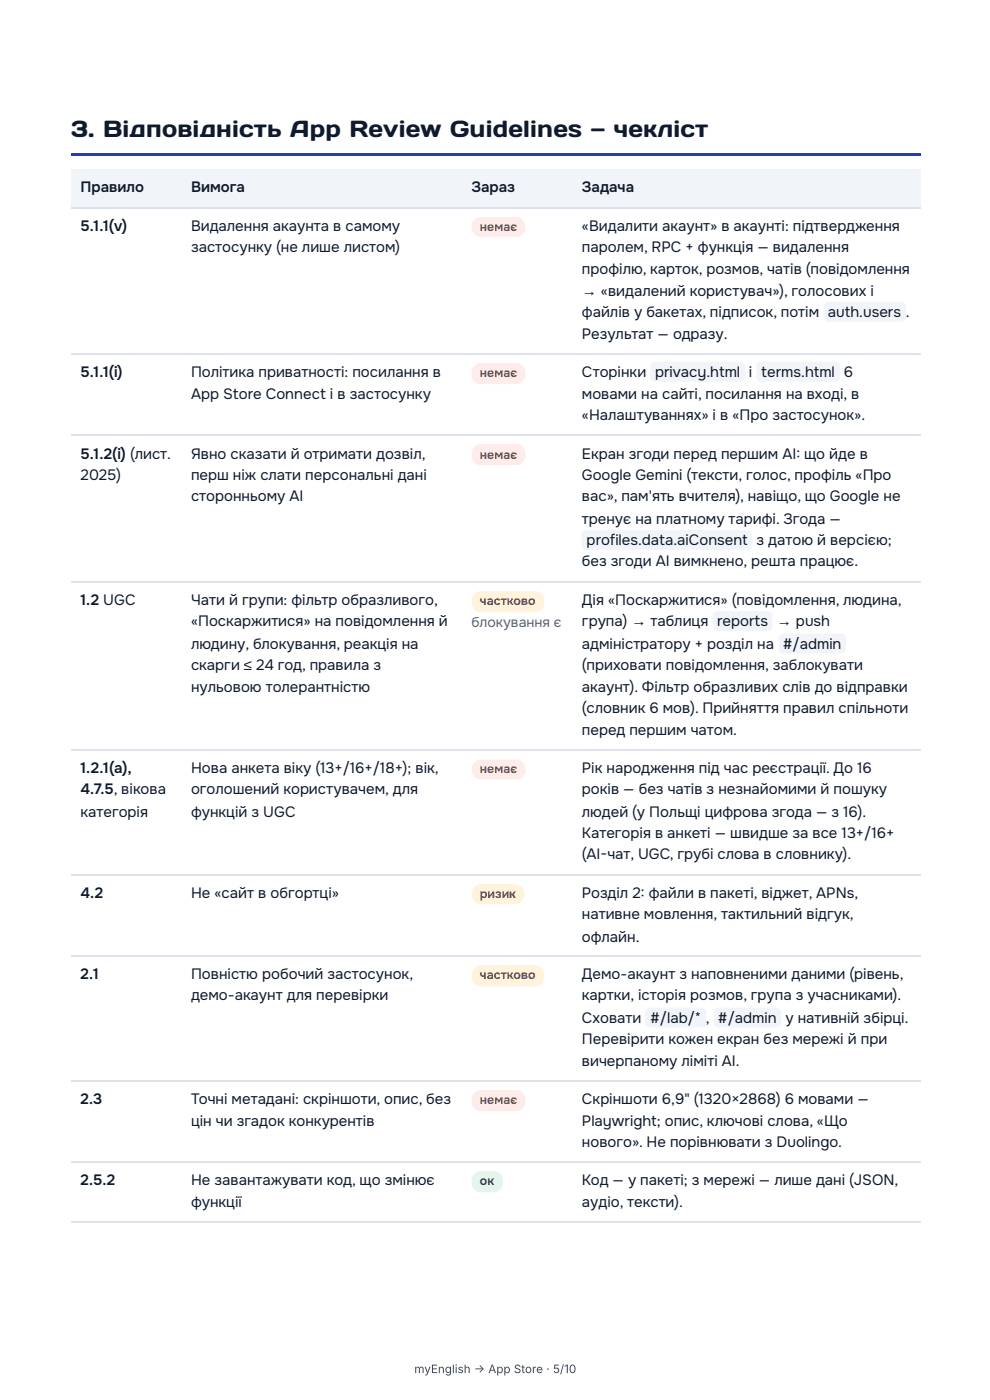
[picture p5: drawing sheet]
<svg xmlns="http://www.w3.org/2000/svg" width="210mm" height="297mm" viewBox="0 0 210 297" stroke-linecap="round" stroke-linejoin="round" font-family="sans-serif">
<defs><g id="words">
<text font-size="4.9" fill="#0f1a2e" x="15.1" y="29.1">3. Відповідність App Review Guidelines — чекліст</text>
<g font-size="3.2" fill="#0f1a2e">
<text x="17.1" y="40.7">Правило</text>
<text x="40.5" y="40.7">Вимога</text>
<text x="100" y="40.7">Зараз</text>
<text x="123.4" y="40.7">Задача</text>
<text x="17.1" y="48.9">5.1.1(v)</text>
<text x="40.5" y="48.9">Видалення акаунта в самому</text>
<text x="40.5" y="53.4">застосунку (не лише листом)</text>
<text x="123.4" y="48.9">«Видалити акаунт» в акаунті: підтвердження</text>
<text x="123.4" y="53.4">паролем, RPC + функція — видалення</text>
<text x="123.4" y="58.2">профілю, карток, розмов, чатів (повідомлення</text>
<text x="123.4" y="62.7">→ «видалений користувач»), голосових і</text>
<text x="123.4" y="67.2">файлів у бакетах, підписок, потім</text>
<text x="123.4" y="72">Результат — одразу.</text>
<text x="175.5" y="67.2">auth.users .</text>
<text x="17.1" y="79.9">5.1.1(i)</text>
<text x="40.5" y="79.9">Політика приватності: посилання в</text>
<text x="123.4" y="79.9">Сторінки</text>
<text x="138.9" y="79.9">privacy.html</text>
<text x="158.8" y="79.9">і</text>
<text x="161.4" y="79.9">terms.html</text>
<text x="178.9" y="79.9">6</text>
<text x="40.5" y="84.7">App Store Connect і в застосунку</text>
<text x="123.4" y="84.7">мовами на сайті, посилання на вході, в</text>
<text x="123.4" y="89.2">«Налаштуваннях» і в «Про застосунок».</text>
<text x="17.1" y="97.4">5.1.2(i) (лист.</text>
<text x="17.1" y="101.9">2025)</text>
<text x="40.5" y="97.4">Явно сказати й отримати дозвіл,</text>
<text x="40.5" y="101.9">перш ніж слати персональні дані</text>
<text x="123.4" y="97.4">Екран згоди перед першим AI: що йде в</text>
<text x="123.4" y="101.9">Google Gemini (тексти, голос, профіль «Про</text>
<text x="40.5" y="106.4">сторонньому AI</text>
<text x="123.4" y="106.4">вас», пам'ять вчителя), навіщо, що Google не</text>
<text x="123.4" y="111.1">тренує на платному тарифі. Згода —</text>
<text x="124.4" y="115.6">profiles.data.aiConsent</text>
<text x="160.4" y="115.6">з датою й версією;</text>
<text x="123.4" y="120.1">без згоди AI вимкнено, решта працює.</text>
<text x="17.1" y="128.3">1.2 UGC</text>
<text x="40.5" y="128.3">Чати й групи: фільтр образливого,</text>
<text x="123.4" y="128.3">Дія «Поскаржитися» (повідомлення, людина,</text>
<text x="40.5" y="132.8">«Поскаржитися» на повідомлення й</text>
<text x="40.5" y="137.6">людину, блокування, реакція на</text>
<text x="123.4" y="132.8">група) → таблиця</text>
<text x="123.4" y="137.6">адміністратору + розділ на</text>
<text x="152" y="132.8">reports</text>
<text x="164.7" y="132.8">→ push</text>
<text x="166" y="137.6">#/admin</text>
<text x="40.5" y="142.1">скарги ≤ 24 год, правила з</text>
<text x="123.4" y="142.1">(приховати повідомлення, заблокувати</text>
<text x="40.5" y="146.8">нульовою толерантністю</text>
<text x="123.4" y="146.8">акаунт). Фільтр образливих слів до відправки</text>
<text x="123.4" y="151.3">(словник 6 мов). Прийняття правил спільноти</text>
<text x="123.4" y="155.8">перед першим чатом.</text>
<text x="17.1" y="164">1.2.1(a),</text>
<text x="40.5" y="164">Нова анкета віку (13+/16+/18+); вік,</text>
<text x="123.4" y="164">Рік народження під час реєстрації. До 16</text>
<text x="17.1" y="168.5">4.7.5, вікова</text>
<text x="17.1" y="173.3">категорія</text>
<text x="40.5" y="168.5">оголошений користувачем, для</text>
<text x="40.5" y="173.3">функцій з UGC</text>
<text x="123.4" y="168.5">років — без чатів з незнайомими й пошуку</text>
<text x="123.4" y="173.3">людей (у Польщі цифрова згода — з 16).</text>
<text x="123.4" y="177.8">Категорія в анкеті — швидше за все 13+/16+</text>
<text x="123.4" y="182.3">(AI-чат, UGC, грубі слова в словнику).</text>
<text x="17.1" y="190.5">4.2</text>
<text x="40.5" y="190.5">Не «сайт в обгортці»</text>
<text x="123.4" y="190.5">Розділ 2: файли в пакеті, віджет, APNs,</text>
<text x="123.4" y="195">нативне мовлення, тактильний відгук,</text>
<text x="123.4" y="199.8">офлайн.</text>
<text x="17.1" y="207.7">2.1</text>
<text x="40.5" y="207.7">Повністю робочий застосунок,</text>
<text x="123.4" y="207.7">Демо-акаунт з наповненими даними (рівень,</text>
<text x="40.5" y="212.2">демо-акаунт для перевірки</text>
<text x="123.4" y="212.2">картки, історія розмов, група з учасниками).</text>
<text x="123.4" y="217">Сховати</text>
<text x="123.4" y="221.5">Перевірити кожен екран без мережі й при</text>
<text x="137.8" y="217">#/lab/* ,</text>
<text x="152.2" y="217">#/admin</text>
<text x="166.5" y="217">у нативній збірці.</text>
<text x="123.4" y="226.2">вичерпаному ліміті AI.</text>
<text x="17.1" y="234.2">2.3</text>
<text x="40.5" y="234.2">Точні метадані: скріншоти, опис, без</text>
<text x="40.5" y="238.9">цін чи згадок конкурентів</text>
<text x="123.4" y="234.2">Скріншоти 6,9&quot; (1320×2868) 6 мовами —</text>
<text x="123.4" y="238.9">Playwright; опис, ключові слова, «Що</text>
<text x="123.4" y="243.4">нового». Не порівнювати з Duolingo.</text>
<text x="17.1" y="251.4">2.5.2</text>
<text x="40.5" y="251.4">Не завантажувати код, що змінює</text>
<text x="123.4" y="251.4">Код — у пакеті; з мережі — лише дані (JSON,</text>
<text x="40.5" y="256.1">функції</text>
<text x="123.4" y="256.1">аудіо, тексти).</text>
</g>
<text font-size="3" fill="#55617a" x="100" y="133.1">блокування є</text>
<g font-size="2.6" fill="#b42318">
<text x="101.8" y="48.9">немає</text>
<text x="101.8" y="79.9">немає</text>
<text x="101.8" y="97.4">немає</text>
<text x="101.8" y="164">немає</text>
<text x="101.8" y="234.2">немає</text>
</g>
<g font-size="2.6" fill="#8a5a00">
<text x="101.8" y="128.3">частково</text>
<text x="101.8" y="190.5">ризик</text>
<text x="101.8" y="207.7">частково</text>
</g>
<text font-size="2.6" fill="#11683a" x="101.8" y="251.4">ок</text>
<text font-size="2.5" fill="#454a54" x="87.8" y="291.3">myEnglish → App Store · 5/10</text>
</g></defs>
<path d="M15.1 32.5h180v.6h-180z" fill="#1e40af"/>
<g fill="#f1f4f9">
<path d="M15.1 36h23.5v7.9h-23.5z"/>
<path d="M38.6 36h59.3v7.9h-59.3z"/>
<path d="M97.9 36h23.5v7.9h-23.5z"/>
<path d="M121.4 36h73.7v7.9h-73.7z"/>
</g>
<path d="M15.1 44.1h180M15.1 75h180M15.1 92.2h180M15.1 123.4h180M15.1 159.1h180M15.1 185.6h180M15.1 202.8h180M15.1 229.3h180M15.1 246.5h180M15.1 259.2h180" fill="none" stroke="#dce1ea" stroke-width=".26"/>
<path d="M100.6 46.6l.5-.3 .7-.3h7.6a2.12 2.12 0 0 1 2 2.2 2.12 2.12 0 0 1-2 2.1h-7.4a2.13 2.13 0 0 1-1.9-1.4 2.13 2.13 0 0 1 .5-2.3z" fill="#fdecea"/>
<path d="M174.9 64.3l.7-.3h15.5a1 1 0 0 1 1 1v2.3a1 1 0 0 1-1 1h-15.5a1 1 0 0 1-1-1v-2.5z" fill="#f1f4f9"/>
<path d="M100.6 77.6l.5-.4 .7-.2h7.6a2.26 2.26 0 0 1 2 2.2 2.26 2.26 0 0 1-2 2.3h-7.4a2.29 2.29 0 0 1-2-1.5 2.29 2.29 0 0 1 .6-2.4z" fill="#fdecea"/>
<g fill="#f1f4f9">
<path d="M138.1 77l.7-.3h18.2a1 1 0 0 1 1 1v2.3a1 1 0 0 1-1 1h-18.2a1 1 0 0 1-1-1l.1-2.5z"/>
<path d="M160.6 77l.7-.3h15.8a1 1 0 0 1 1 1v2.3a1 1 0 0 1-1 1h-15.8a1 1 0 0 1-1-1l.1-2.5z"/>
</g>
<path d="M100.6 94.8l.5-.4 .7-.2h7.6a2.26 2.26 0 0 1 2 2.2 2.26 2.26 0 0 1-2 2.3h-7.4a2.29 2.29 0 0 1-2-1.5 2.29 2.29 0 0 1 .6-2.4z" fill="#fdecea"/>
<path d="M123.6 112.7l.7-.3h34.2a1 1 0 0 1 1 1v2.3a1 1 0 0 1-1 1h-34.2a1 1 0 0 1-1-1v-2.4z" fill="#f1f4f9"/>
<path d="M100.6 126l.6-.4 .8-.2h11.4a2.26 2.26 0 0 1 2 2.3 2.26 2.26 0 0 1-2 2.2h-11.4a2.29 2.29 0 0 1-2-1.5 2.29 2.29 0 0 1 .6-2.4z" fill="#fff4db"/>
<g fill="#f1f4f9">
<path d="M151.4 129.9l.7-.3h10.7a1 1 0 0 1 1 1v2.3a1 1 0 0 1-1 1h-10.7a1 1 0 0 1-1-1v-2.4z"/>
<path d="M165.4 134.7l.7-.3h12.3a1 1 0 0 1 1 1v2.2a1 1 0 0 1-1 1h-12.3a1 1 0 0 1-1-1v-2.4z"/>
</g>
<path d="M100.6 161.7l.5-.3 .7-.3h7.6a2.12 2.12 0 0 1 2 2.1 2.12 2.12 0 0 1-2 2.2h-7.4a2.13 2.13 0 0 1-1.9-1.4 2.13 2.13 0 0 1 .5-2.3z" fill="#fdecea"/>
<g fill="#fff4db">
<path d="M100.6 188.2l.5-.4 .7-.2h7.3a2.12 2.12 0 0 1 2 2.1 2.12 2.12 0 0 1-2 2.1h-7.1a2.13 2.13 0 0 1-1.9-1.3 2.13 2.13 0 0 1 .5-2.3z"/>
<path d="M100.6 205.4l.6-.5 .8-.1h11.4a2.26 2.26 0 0 1 2 2.2 2.26 2.26 0 0 1-2 2.3h-11.4a2.29 2.29 0 0 1-2-1.5 2.29 2.29 0 0 1 .6-2.4z"/>
</g>
<g fill="#f1f4f9">
<path d="M137.1 214.1l.7-.3h11a1 1 0 0 1 1 1v2.2a1 1 0 0 1-1 1h-11a1 1 0 0 1-1-1v-2.4z"/>
<path d="M151.6 214.1l.7-.3h12.3a1 1 0 0 1 1 1v2.2a1 1 0 0 1-1 1h-12.3a1 1 0 0 1-1-1l.1-2.4z"/>
</g>
<path d="M100.6 231.8l.5-.3 .7-.2 7.6-.1a2.26 2.26 0 0 1 2 2.3 2.26 2.26 0 0 1-2 2.2h-7.4a2.29 2.29 0 0 1-2-1.5 2.29 2.29 0 0 1 .6-2.4z" fill="#fdecea"/>
<path d="M100.6 249l.6-.4 .6-.1 2.8-.1a2.26 2.26 0 0 1 2 2.3 2.26 2.26 0 0 1-2 2.2h-2.6a2.29 2.29 0 0 1-2-1.5 2.29 2.29 0 0 1 .6-2.4z" fill="#e6f5ec"/>
<use href="#words"/>
</svg>
